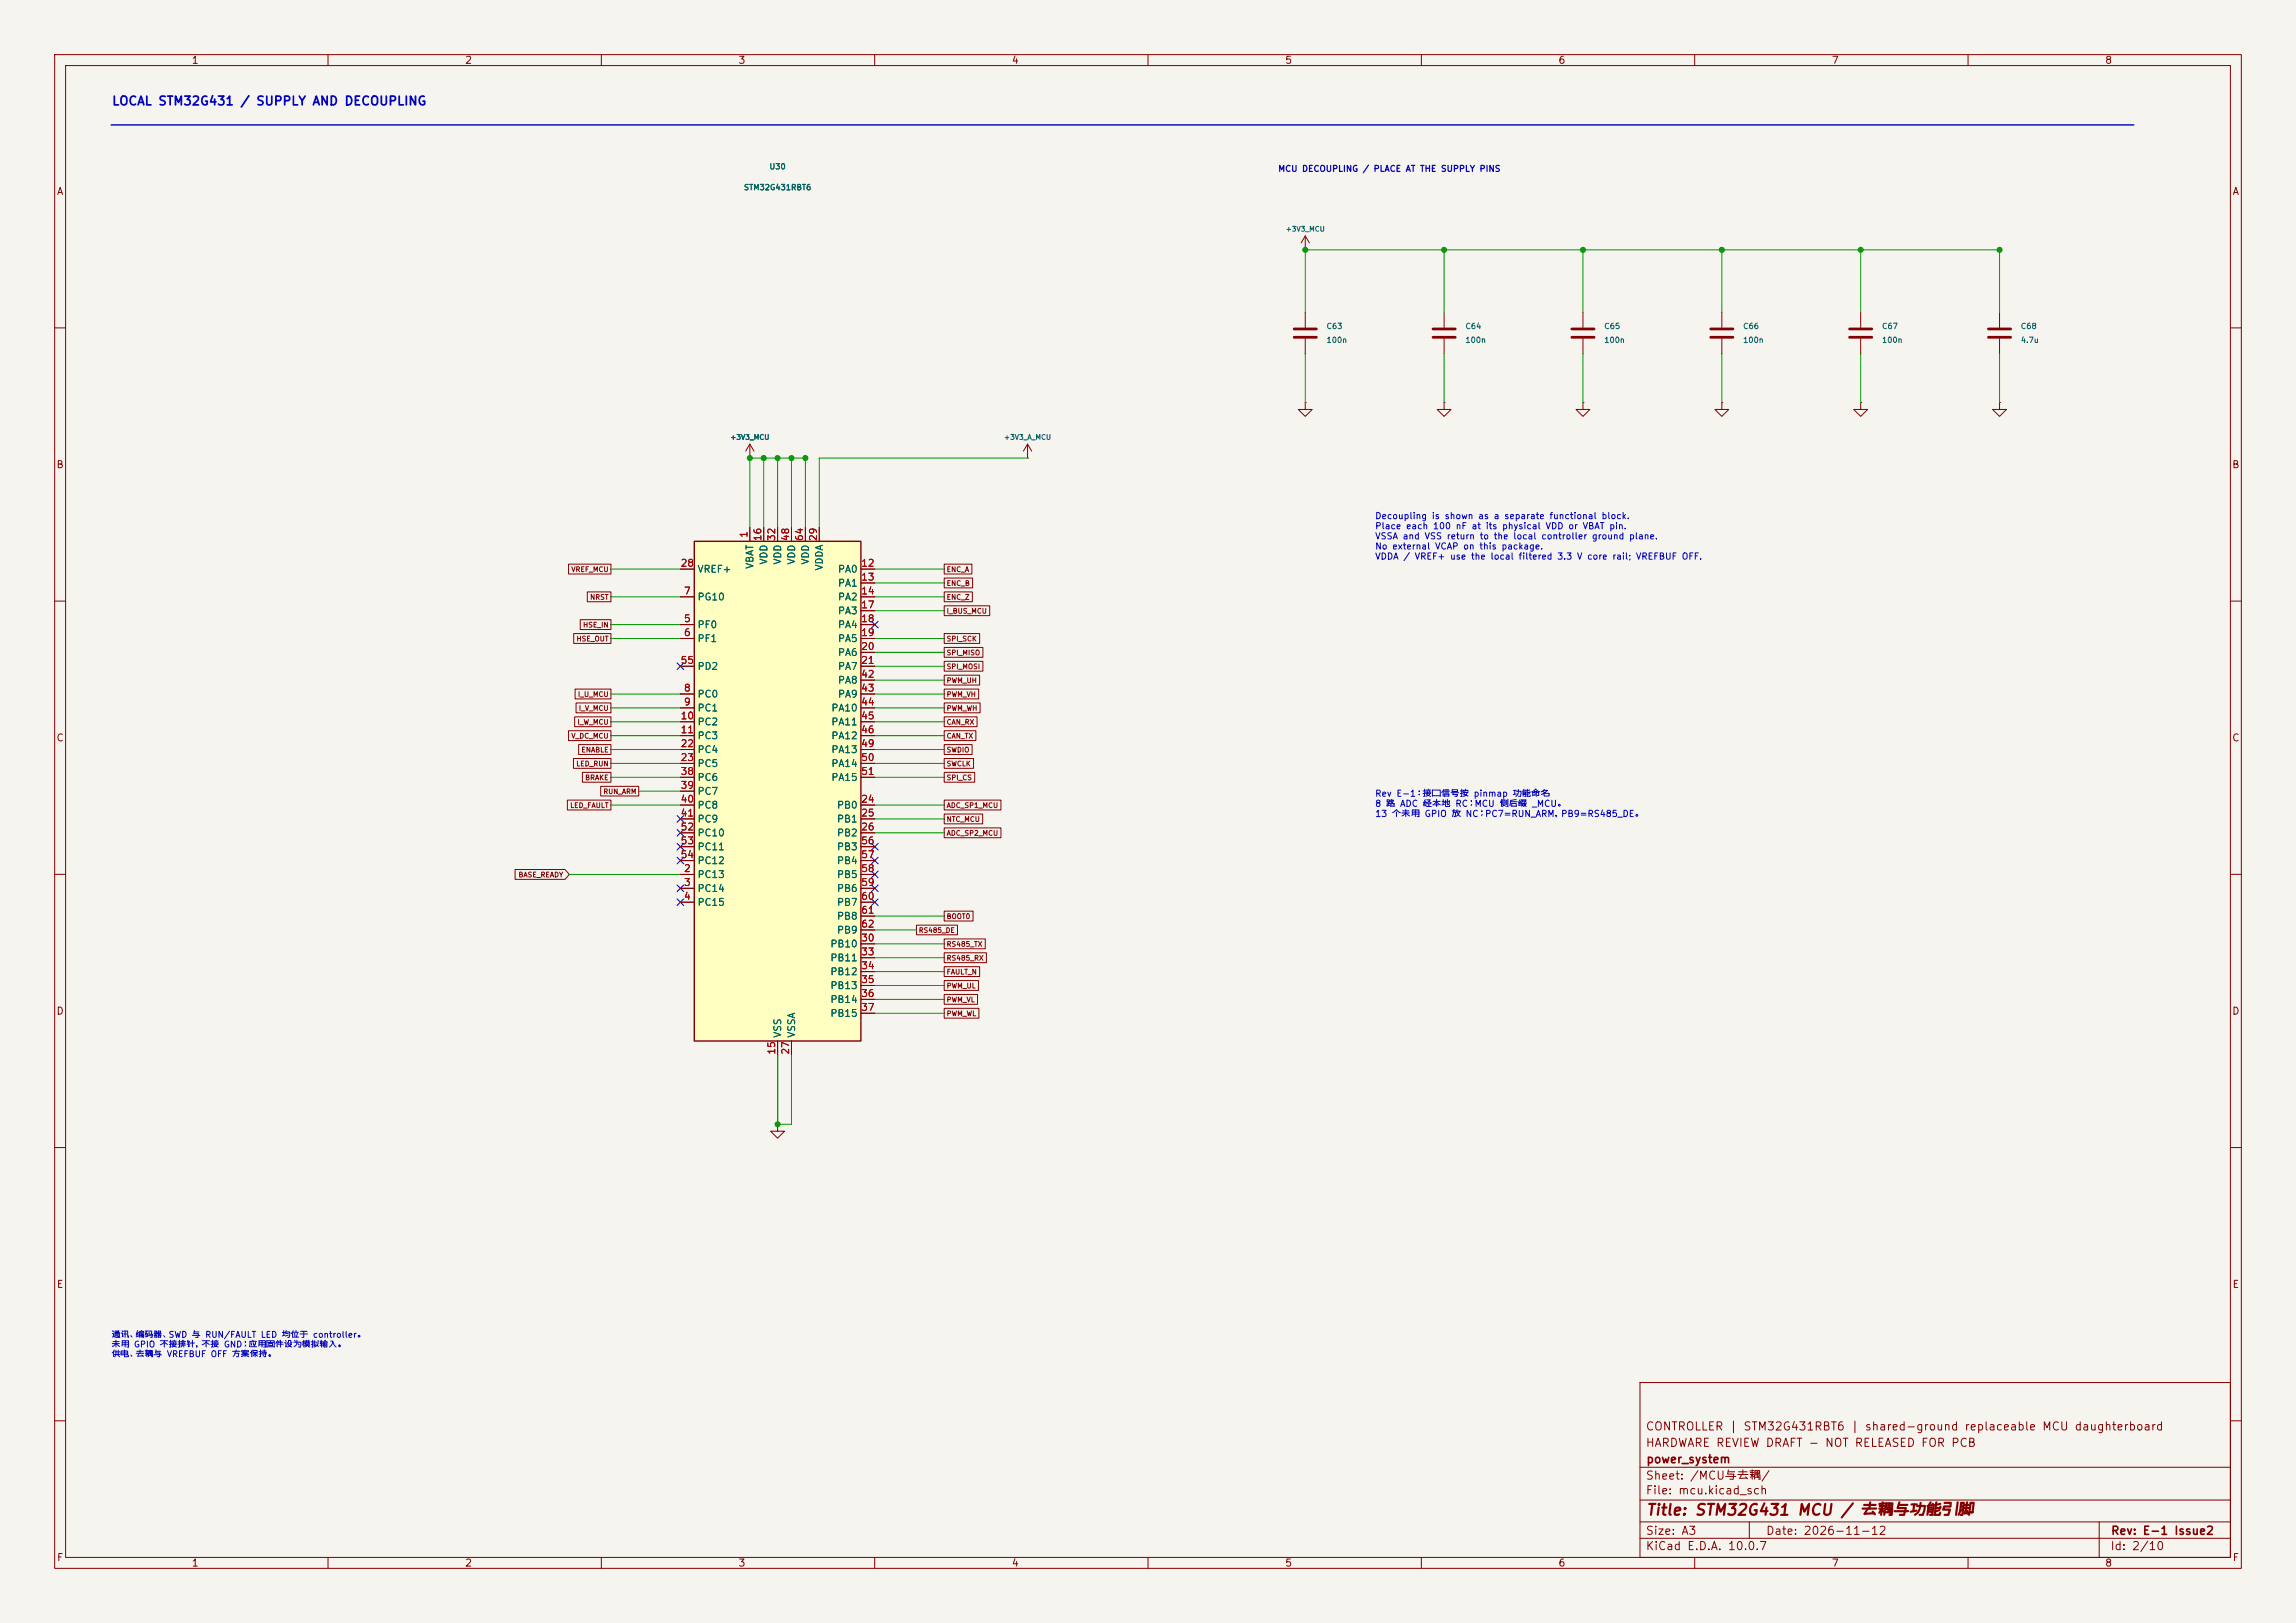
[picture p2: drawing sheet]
<svg xmlns="http://www.w3.org/2000/svg" width="420mm" height="297mm" viewBox="0 0 420 297" stroke-linecap="round" stroke-linejoin="round" font-family="sans-serif">
<defs><g id="words">
<text font-size="2" fill="#840000" x="301" y="277.8">Title: STM32G431 MCU / 去耦与功能引脚</text>
<text font-size="1.6" fill="#0000c2" x="20.4" y="19.7">LOCAL STM32G431 / SUPPLY AND DECOUPLING</text>
<g font-size="1.5" fill="#840000">
<text x="300.9" y="262.1">CONTROLLER | STM32G431RBT6 | shared-ground replaceable MCU daughterboard</text>
<text x="300.9" y="265.1">HARDWARE REVIEW DRAFT - NOT RELEASED FOR PCB</text>
<text x="301" y="268.1">power_system</text>
<text x="300.9" y="273.8">File: mcu.kicad_sch</text>
<text x="300.9" y="271.1">Sheet: /MCU与去耦/</text>
<text x="300.9" y="281.2">Size: A3</text>
<text x="322.9" y="281.2">Date: 2026-11-12</text>
<text x="386" y="281.2">Rev: E-1 Issue2</text>
<text x="300.9" y="284">KiCad E.D.A. 10.0.7</text>
<text x="385.9" y="284">Id: 2/10</text>
</g>
<g font-size="1.3" fill="#840000">
<text x="35" y="12">1</text>
<text x="85" y="12">2</text>
<text x="135" y="12">3</text>
<text x="185" y="12">4</text>
<text x="235" y="12">5</text>
<text x="285" y="12">6</text>
<text x="335" y="12">7</text>
<text x="385" y="12">8</text>
<text x="10.3" y="36">A</text>
<text x="408.3" y="36">A</text>
<text x="10.2" y="86">B</text>
<text x="408.2" y="86">B</text>
<text x="10.2" y="136">C</text>
<text x="408.2" y="136">C</text>
<text x="10.2" y="186">D</text>
<text x="408.2" y="186">D</text>
<text x="10.3" y="236">E</text>
<text x="408.3" y="236">E</text>
<text x="10.3" y="286">F</text>
<text x="35" y="287">1</text>
<text x="85" y="287">2</text>
<text x="135" y="287">3</text>
<text x="185" y="287">4</text>
<text x="235" y="287">5</text>
<text x="285" y="287">6</text>
<text x="335" y="287">7</text>
<text x="385" y="287">8</text>
<text x="408.3" y="286">F</text>
</g>
<g font-size="1.3" fill="#a90000">
<text x="137" y="98.5" transform="rotate(-90 137 98.5)">1</text>
<text x="139.6" y="99.1" transform="rotate(-90 139.6 99.1)">16</text>
<text x="142.1" y="99.1" transform="rotate(-90 142.1 99.1)">32</text>
<text x="144.6" y="99.1" transform="rotate(-90 144.6 99.1)">48</text>
<text x="147.2" y="99.1" transform="rotate(-90 147.2 99.1)">64</text>
<text x="149.7" y="99.1" transform="rotate(-90 149.7 99.1)">29</text>
<text x="124.4" y="104">28</text>
<text x="157.4" y="104">12</text>
<text x="157.4" y="106.5">13</text>
<text x="125" y="109.1">7</text>
<text x="157.4" y="109.1">14</text>
<text x="157.4" y="111.6">17</text>
<text x="125" y="114.2">5</text>
<text x="125" y="116.7">6</text>
<text x="157.4" y="114.2">18</text>
<text x="157.4" y="116.7">19</text>
<text x="157.4" y="119.2">20</text>
<text x="124.4" y="121.8">55</text>
<text x="157.4" y="121.8">21</text>
<text x="157.4" y="124.3">42</text>
<text x="124.4" y="131.9">10</text>
<text x="125" y="126.9">8</text>
<text x="125" y="129.4">9</text>
<text x="157.4" y="126.9">43</text>
<text x="157.4" y="129.4">44</text>
<text x="157.4" y="131.9">45</text>
<text x="124.4" y="134.5">11</text>
<text x="124.4" y="137">22</text>
<text x="157.4" y="134.5">46</text>
<text x="157.4" y="137">49</text>
<text x="124.4" y="139.6">23</text>
<text x="124.4" y="142.1">38</text>
<text x="157.4" y="139.6">50</text>
<text x="157.4" y="142.1">51</text>
<text x="124.4" y="144.6">39</text>
<text x="124.4" y="147.2">40</text>
<text x="124.4" y="149.7">41</text>
<text x="157.4" y="147.2">24</text>
<text x="157.4" y="149.7">25</text>
<text x="124.4" y="152.3">52</text>
<text x="124.4" y="154.8">53</text>
<text x="157.4" y="152.3">26</text>
<text x="157.4" y="154.8">56</text>
<text x="124.4" y="157.3">54</text>
<text x="125" y="159.9">2</text>
<text x="157.4" y="157.3">57</text>
<text x="157.4" y="159.9">58</text>
<text x="125" y="162.4">3</text>
<text x="125" y="165">4</text>
<text x="157.4" y="162.4">59</text>
<text x="157.4" y="165">60</text>
<text x="157.4" y="167.5">61</text>
<text x="157.4" y="172.6">30</text>
<text x="157.4" y="170">62</text>
<text x="157.4" y="175.1">33</text>
<text x="157.4" y="177.7">34</text>
<text x="157.4" y="180.2">35</text>
<text x="157.4" y="182.7">36</text>
<text x="157.4" y="185.3">37</text>
<text x="142.1" y="193.1" transform="rotate(-90 142.1 193.1)">15</text>
<text x="144.6" y="193.1" transform="rotate(-90 144.6 193.1)">27</text>
</g>
<g font-size="1.3" fill="#006464">
<text x="127.5" y="105.1">VREF+</text>
<text x="138.1" y="104.2" transform="rotate(-90 138.1 104.2)">VBAT</text>
<text x="140.7" y="103.4" transform="rotate(-90 140.7 103.4)">VDD</text>
<text x="143.2" y="103.4" transform="rotate(-90 143.2 103.4)">VDD</text>
<text x="145.7" y="103.4" transform="rotate(-90 145.7 103.4)">VDD</text>
<text x="148.3" y="103.4" transform="rotate(-90 148.3 103.4)">VDD</text>
<text x="150.8" y="104.5" transform="rotate(-90 150.8 104.5)">VDDA</text>
<text x="153.2" y="105.1">PA0</text>
<text x="153.2" y="107.6">PA1</text>
<text x="127.5" y="110.2">PG10</text>
<text x="153.2" y="110.2">PA2</text>
<text x="153.2" y="112.7">PA3</text>
<text x="127.5" y="115.3">PF0</text>
<text x="127.5" y="117.8">PF1</text>
<text x="153.2" y="115.3">PA4</text>
<text x="153.2" y="117.8">PA5</text>
<text x="127.5" y="122.9">PD2</text>
<text x="153.2" y="120.3">PA6</text>
<text x="153.2" y="122.9">PA7</text>
<text x="153.2" y="125.4">PA8</text>
<text x="127.5" y="128">PC0</text>
<text x="127.5" y="130.5">PC1</text>
<text x="152" y="130.5">PA10</text>
<text x="153.2" y="128">PA9</text>
<text x="127.5" y="133">PC2</text>
<text x="127.5" y="135.6">PC3</text>
<text x="152" y="133">PA11</text>
<text x="152" y="135.6">PA12</text>
<text x="127.5" y="138.1">PC4</text>
<text x="127.5" y="140.7">PC5</text>
<text x="127.5" y="143.2">PC6</text>
<text x="152" y="138.1">PA13</text>
<text x="152" y="140.7">PA14</text>
<text x="152" y="143.2">PA15</text>
<text x="127.5" y="145.7">PC7</text>
<text x="127.5" y="148.3">PC8</text>
<text x="153" y="148.3">PB0</text>
<text x="127.5" y="150.8">PC9</text>
<text x="127.5" y="153.4">PC10</text>
<text x="127.5" y="155.9">PC11</text>
<text x="153" y="150.8">PB1</text>
<text x="153" y="153.4">PB2</text>
<text x="153" y="155.9">PB3</text>
<text x="127.5" y="161">PC13</text>
<text x="127.5" y="158.4">PC12</text>
<text x="153" y="158.4">PB4</text>
<text x="153" y="161">PB5</text>
<text x="127.5" y="163.5">PC14</text>
<text x="127.5" y="166.1">PC15</text>
<text x="153" y="163.5">PB6</text>
<text x="153" y="166.1">PB7</text>
<text x="151.8" y="173.7">PB10</text>
<text x="153" y="168.6">PB8</text>
<text x="153" y="171.1">PB9</text>
<text x="151.8" y="176.2">PB11</text>
<text x="151.8" y="178.8">PB12</text>
<text x="151.8" y="181.3">PB13</text>
<text x="151.8" y="183.8">PB14</text>
<text x="143.2" y="190" transform="rotate(-90 143.2 190)">VSS</text>
<text x="145.7" y="190" transform="rotate(-90 145.7 190)">VSSA</text>
<text x="151.8" y="186.4">PB15</text>
</g>
<g font-size="1.2" fill="#0000c2">
<text x="251.4" y="95.3">Decoupling is shown as a separate functional block.</text>
<text x="251.4" y="97.1">Place each 100 nF at its physical VDD or VBAT pin.</text>
<text x="251.4" y="99">VSSA and VSS return to the local controller ground plane.</text>
<text x="251.4" y="100.8">No external VCAP on this package.</text>
<text x="251.4" y="102.7">VDDA / VREF+ use the local filtered 3.3 V core rail; VREFBUF OFF.</text>
<text x="251.4" y="146.1">Rev E-1：接口信号按 pinmap 功能命名</text>
<text x="251.4" y="147.9">8 路 ADC 经本地 RC；MCU 侧后缀 _MCU。</text>
<text x="251.4" y="149.8">13 个未用 GPIO 放 NC；PC7=RUN_ARM，PB9=RS485_DE。</text>
</g>
<g font-size="1.1" fill="#0000c2">
<text x="233.7" y="31.7">MCU DECOUPLING / PLACE AT THE SUPPLY PINS</text>
<text x="20.3" y="245.1">通讯、编码器、SWD 与 RUN/FAULT LED 均位于 controller。</text>
<text x="20.3" y="246.8">未用 GPIO 不接排针，不接 GND；应用固件设为模拟输入。</text>
<text x="20.3" y="248.6">供电、去耦与 VREFBUF OFF 方案保持。</text>
</g>
<g font-size="1" fill="#006464">
<text x="136" y="35">STM32G431RBT6</text>
<text x="140.7" y="31.2">U30</text>
<text x="242.6" y="60.4">C63</text>
<text x="242.6" y="63">100n</text>
<text x="268" y="60.4">C64</text>
<text x="268" y="63">100n</text>
<text x="293.4" y="60.4">C65</text>
<text x="293.4" y="63">100n</text>
<text x="318.8" y="60.4">C66</text>
<text x="318.8" y="63">100n</text>
<text x="344.2" y="60.4">C67</text>
<text x="344.2" y="63">100n</text>
<text x="369.6" y="60.4">C68</text>
<text x="369.6" y="63">4.7u</text>
</g>
<g font-size=".9" fill="#006464">
<text x="235.1" y="42.6">+3V3_MCU</text>
<text x="133.5" y="80.7">+3V3_MCU</text>
<text x="183.6" y="80.7">+3V3_A_MCU</text>
</g>
<g font-size=".9" fill="#840000">
<text x="104.4" y="104.9">VREF_MCU</text>
<text x="173.1" y="104.9">ENC_A</text>
<text x="173.1" y="107.4">ENC_B</text>
<text x="107.8" y="110">NRST</text>
<text x="173.1" y="110">ENC_Z</text>
<text x="173.1" y="112.5">I_BUS_MCU</text>
<text x="105.4" y="117.6">HSE_OUT</text>
<text x="106.6" y="115">HSE_IN</text>
<text x="173.1" y="117.6">SPI_SCK</text>
<text x="173.1" y="125.2">PWM_UH</text>
<text x="173.1" y="122.7">SPI_MOSI</text>
<text x="173.1" y="120.1">SPI_MISO</text>
<text x="105.6" y="127.7">I_U_MCU</text>
<text x="105.8" y="130.3">I_V_MCU</text>
<text x="173.1" y="130.3">PWM_WH</text>
<text x="173.1" y="127.7">PWM_VH</text>
<text x="104.4" y="135.4">V_DC_MCU</text>
<text x="105.5" y="132.8">I_W_MCU</text>
<text x="106.3" y="137.9">ENABLE</text>
<text x="173.1" y="132.8">CAN_RX</text>
<text x="173.1" y="137.9">SWDIO</text>
<text x="173.1" y="135.4">CAN_TX</text>
<text x="105.3" y="140.4">LED_RUN</text>
<text x="106.9" y="143">BRAKE</text>
<text x="173.1" y="143">SPI_CS</text>
<text x="173.1" y="140.4">SWCLK</text>
<text x="104.2" y="148.1">LED_FAULT</text>
<text x="110.3" y="145.5">RUN_ARM</text>
<text x="173.1" y="148.1">ADC_SP1_MCU</text>
<text x="173.1" y="153.1">ADC_SP2_MCU</text>
<text x="173.1" y="150.6">NTC_MCU</text>
<text x="94.8" y="160.8">BASE_READY</text>
<text x="168" y="170.9">RS485_DE</text>
<text x="173.1" y="168.4">BOOT0</text>
<text x="173.1" y="173.5">RS485_TX</text>
<text x="173.1" y="178.5">FAULT_N</text>
<text x="173.1" y="176">RS485_RX</text>
<text x="173.1" y="183.6">PWM_VL</text>
<text x="173.1" y="181.1">PWM_UL</text>
<text x="173.1" y="186.2">PWM_WL</text>
</g>
</g></defs>
<path d="M0 0h420v297h-420z" fill="#f5f4ef" stroke="#f5f4ef" stroke-width=".18"/>
<g fill="none" stroke="#840000" stroke-width=".18">
<path d="M10 10h400v277h-400zM12 12h396v273h-396zM60 10v2M110 10v2M160 10v2M210 10v2M260 10v2M310 10v2M360 10v2M10 60h2M264.2 73.7v1.2h1.2l-1.2 1.3-1.3-1.3h1.3M264.2 73.7h.1"/>
<path d="M408 60h2M10 110h2M408 110h2M10 160h2M408 160h2M10 210h2M408 210h2M300 253h108v32h-108zM10 260h2M300 278.5h108M300 274.5h108M300 268.5h108"/>
<path d="M320 278.5v3M384 278.5v6.5M408 260h2M60 285v2M110 285v2M160 285v2M210 285v2M260 285v2M300 281.5h108M310 285v2M360 285v2"/>
</g>
<path d="M127 99.1h30.5v91.4h-30.5z" fill="#ffffc2"/>
<path d="M127 99.1h30.5v91.4h-30.5z" fill="none" stroke="#840000" stroke-width=".25"/>
<g fill="none" stroke="#840000" stroke-width=".18">
<path d="M238.8 45.7h.1M238.8 43.2l-.8 1.3M238.8 43.2l.7 1.3M238.8 43.2v2.5M238.8 57.2v2.7M264.2 57.2v2.7M289.6 57.2v2.7M315 57.2v2.7M340.4 57.2v2.7M365.8 57.2v2.7M238.8 73.7v1.2h1.2l-1.2 1.3-1.3-1.3h1.3M238.8 73.7h.1"/>
<path d="M238.8 62v2.8M264.2 62v2.8M289.6 73.7v1.2h1.2l-1.2 1.3-1.3-1.3h1.3M289.6 73.7h.1M289.6 62v2.8M315 73.7v1.2h1.2l-1.2 1.3-1.3-1.3h1.3M315 73.7h.1M315 62v2.8M340.4 73.7v1.2h1.2l-1.2 1.3-1.3-1.3h1.3M340.4 73.7h.1M340.4 62v2.8M365.8 73.7v1.2h1.2l-1.2 1.3-1.3-1.3h1.3"/>
<path d="M365.8 73.7h.1M365.8 62v2.8M137.2 83.8h.1M137.2 81.3v2.5M137.2 96.5v2.6M137.2 81.3l-.8 1.3M137.2 81.3l.7 1.3M139.7 96.5v2.6M142.2 96.5v2.6M144.8 96.5v2.6M147.3 96.5v2.6M149.9 96.5v2.6"/>
<path d="M188 83.8h.1M188 81.3l-.8 1.3M188 81.3l.7 1.3M188 81.3v2.5M104 103.2h7.8v1.8h-7.8zM104.9 115.9h6.9v1.8h-6.9zM106.1 113.4h5.7v1.8h-5.7zM107.4 108.3h4.4v1.8h-4.4zM124.5 114.3h2.5M124.5 116.8h2.5M124.5 109.2h2.5M124.5 104.1h2.5"/>
<path d="M157.5 114.3h2.5M157.5 116.8h2.5M157.5 109.2h2.5M157.5 104.1h2.5M157.5 106.7h2.5M157.5 111.8h2.5M157.5 119.4h2.5M172.7 115.9h6.5v1.8h-6.5zM172.7 103.2h5.1v1.8h-5.1zM172.7 105.8h5.2v1.8h-5.2zM172.7 118.5h7.1v1.8h-7.1zM172.7 108.3h5.2v1.8h-5.2z"/>
<path d="M172.7 110.9h8.3v1.8h-8.3zM104 133.7h7.8v1.8h-7.8zM104.9 138.8h6.9v1.8h-6.9zM105.1 131.2h6.7v1.8h-6.7zM105.2 126.1h6.6v1.8h-6.6zM105.4 128.6h6.4v1.8h-6.4zM105.8 136.3h6v1.8h-6zM124.5 127h2.5M124.5 129.5h2.5M124.5 132.1h2.5M124.5 134.6h2.5M124.5 121.9h2.5"/>
<path d="M124.5 137.2h2.5M124.5 139.7h2.5M157.5 127h2.5M157.5 129.5h2.5M157.5 132.1h2.5M157.5 134.6h2.5M157.5 121.9h2.5M157.5 137.2h2.5M157.5 139.7h2.5M157.5 124.5h2.5M172.7 128.6h6.6v1.8h-6.6zM172.7 126.1h6.3v1.8h-6.3z"/>
<path d="M172.7 123.6h6.5v1.8h-6.5zM172.7 121h7.1v1.8h-7.1zM172.7 131.2h6v1.8h-6zM172.7 138.8h5.4v1.8h-5.4zM172.7 136.3h5.1v1.8h-5.1zM172.7 133.7h5.8v1.8h-5.8zM94.2 159.1h9.2l.7 .9-.7 .9h-9.2zM103.8 146.4h8v1.8h-8zM106.5 141.3h5.3v1.8h-5.3zM109.9 143.9h6.9v1.8h-6.9zM124.5 147.3h2.5M124.5 149.9h2.5"/>
<path d="M124.5 152.4h2.5M124.5 142.2h2.5M124.5 144.8h2.5M124.5 154.9h2.5M124.5 157.5h2.5M157.5 147.3h2.5M157.5 149.9h2.5M157.5 152.4h2.5M157.5 142.2h2.5M157.5 154.9h2.5M157.5 157.5h2.5M172.7 151.5h10.4v1.8h-10.4z"/>
<path d="M172.7 149h7.1v1.8h-7.1zM172.7 146.4h10.4v1.8h-10.4zM172.7 141.3h5.6v1.8h-5.6zM124.5 160h2.5M124.5 162.6h2.5M124.5 165.1h2.5M157.5 160h2.5M157.5 162.6h2.5M157.5 165.1h2.5M157.5 172.7h2.5M157.5 175.3h2.5M157.5 177.8h2.5"/>
<path d="M157.5 167.6h2.5M157.5 170.2h2.5M167.6 169.3h7.5v1.8h-7.5zM172.7 166.7h5.3v1.8h-5.3zM172.7 179.4h6.3v1.8h-6.3zM172.7 176.9h6.5v1.8h-6.5zM172.7 174.4h7.7v1.8h-7.7zM172.7 171.8h7.5v1.8h-7.5zM142.2 190.5v2.5M144.8 190.5v2.5M157.5 180.3h2.5M157.5 182.9h2.5"/>
<path d="M157.5 185.4h2.5M172.7 184.5h6.4v1.8h-6.4zM172.7 182h6.1v1.8h-6.1zM142.2 205.7v1.3h1.3l-1.3 1.3-1.2-1.3h1.2M142.2 205.7h.1"/>
</g>
<path d="M236.7 60.2h4.1M236.7 61.7h4.1M262.1 60.2h4.1M262.1 61.7h4.1M287.5 60.2h4.1M287.5 61.7h4.1M312.9 60.2h4.1M312.9 61.7h4.1M338.3 60.2h4.1M338.3 61.7h4.1M363.7 60.2h4.1M363.7 61.7h4.1" fill="none" stroke="#840000" stroke-width=".51"/>
<path d="M20.3 22.9h370" fill="none" stroke="#0000c2" stroke-width=".25"/>
<g fill="none" stroke="#009600" stroke-width=".18">
<path d="M238.8 57.2v-11.5h127v11.5M264.2 45.7v11.5M289.6 45.7v11.5M315 45.7v11.5M340.4 45.7v11.5M238.8 64.8v8.9M264.2 64.8v8.9M289.6 64.8v8.9M315 64.8v8.9M340.4 64.8v8.9M365.8 64.8v8.9M137.2 96.5v-12.7h10.1v12.7"/>
<path d="M139.7 83.8v12.7M142.2 83.8v12.7M144.8 83.8v12.7M188 83.8h-38.1v12.7M111.8 116.8h12.7M111.8 109.2h12.7M111.8 104.1h12.7M111.8 114.3h12.7M160 106.7h12.7M160 119.4h12.7M160 116.8h12.7M160 111.8h12.7"/>
<path d="M160 109.2h12.7M160 104.1h12.7M111.8 134.6h12.7M111.8 132.1h12.7M111.8 129.5h12.7M111.8 127h12.7M111.8 139.7h12.7M111.8 137.2h12.7M160 134.6h12.7M160 132.1h12.7M160 129.5h12.7M160 127h12.7"/>
<path d="M160 124.5h12.7M160 121.9h12.7M160 139.7h12.7M160 137.2h12.7M111.8 147.3h12.7M111.8 142.2h12.7M116.8 144.8h7.7M160 147.3h12.7M160 149.9h12.7M160 152.4h12.7M160 142.2h12.7M104.1 160h20.4"/>
<path d="M160 170.2h7.6M160 177.8h12.7M160 175.3h12.7M160 167.6h12.7M160 172.7h12.7M142.2 193v12.7h2.6v-12.7M160 180.3h12.7M160 182.9h12.7M160 185.4h12.7"/>
</g>
<g fill="none" stroke="#000084" stroke-width=".18">
<path d="M159.4 113.7l1.2 1.2M160.6 113.7l-1.2 1.2M123.9 121.3l1.2 1.2M125.1 121.3l-1.2 1.2M123.9 154.3l1.2 1.2M123.9 151.8l1.2 1.2M123.9 149.3l1.2 1.2M123.9 156.9l1.2 1.2M125.1 154.3l-1.2 1.2M125.1 151.8l-1.2 1.2M125.1 149.3l-1.2 1.2M125.1 156.9l-1.2 1.2"/>
<path d="M159.4 159.4l1.2 1.2M159.4 156.9l1.2 1.2M159.4 154.3l1.2 1.2M160.6 159.4l-1.2 1.2M160.6 156.9l-1.2 1.2M160.6 154.3l-1.2 1.2M123.9 164.5l1.2 1.2M123.9 162l1.2 1.2M125.1 164.5l-1.2 1.2M125.1 162l-1.2 1.2M159.4 164.5l1.2 1.2M159.4 162l1.2 1.2"/>
<path d="M160.6 164.5l-1.2 1.2M160.6 162l-1.2 1.2"/>
</g>
<g fill="#009600" stroke="#009600" stroke-width=".18">
<circle cx="139.7" cy="83.8" r=".46"/>
<circle cx="142.2" cy="83.8" r=".46"/>
<circle cx="144.8" cy="83.8" r=".46"/>
<circle cx="137.2" cy="83.8" r=".46"/>
<circle cx="147.3" cy="83.8" r=".46"/>
<circle cx="315" cy="45.7" r=".46"/>
<circle cx="264.2" cy="45.7" r=".46"/>
<circle cx="289.6" cy="45.7" r=".46"/>
<circle cx="340.4" cy="45.7" r=".46"/>
<circle cx="365.8" cy="45.7" r=".46"/>
<circle cx="238.8" cy="45.7" r=".46"/>
<circle cx="142.2" cy="205.7" r=".46"/>
</g>
<use href="#words"/>
</svg>
